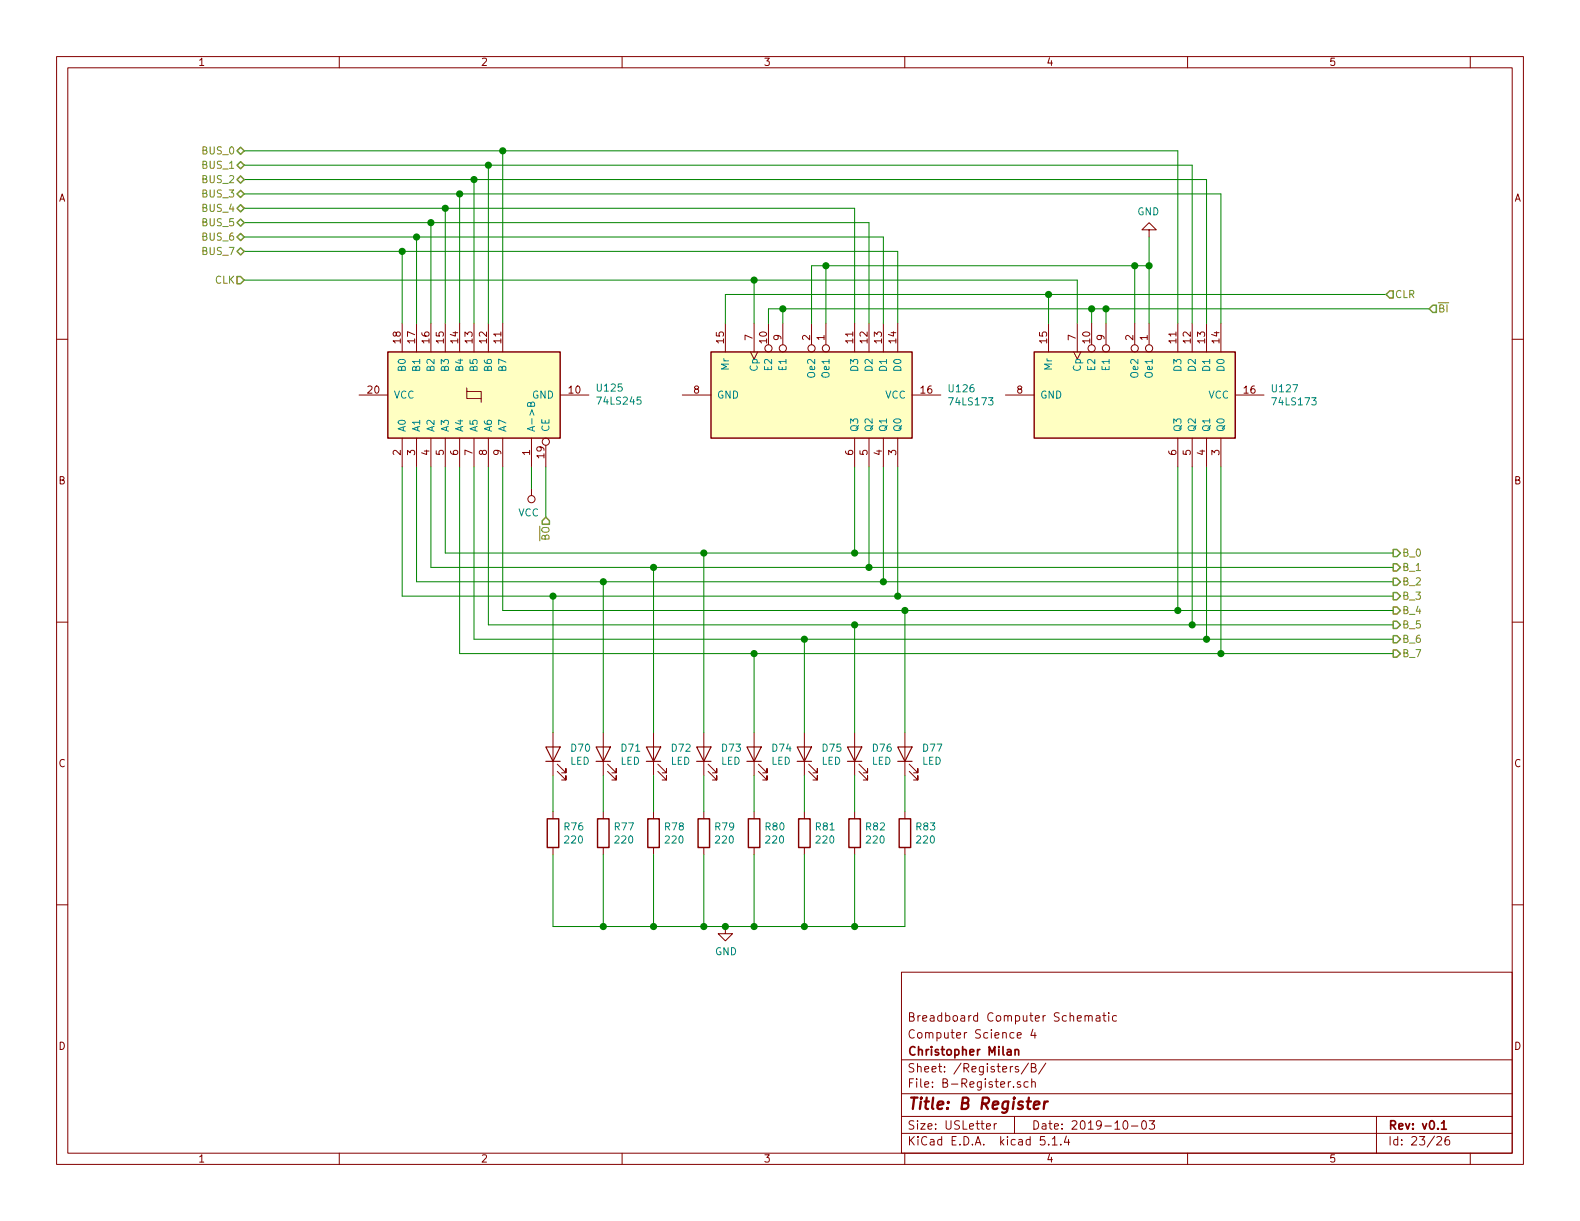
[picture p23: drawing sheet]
<svg xmlns="http://www.w3.org/2000/svg" width="279mm" height="216mm" viewBox="0 0 279 216" stroke-linecap="round" stroke-linejoin="round" font-family="sans-serif">
<defs><g id="words">
<text font-size="2.8" fill="#840000" x="160.4" y="196.2">Title: B Register</text>
<g font-size="2.1" fill="#840000">
<text x="160.4" y="183.6">Computer Science 4</text>
<text x="160.4" y="180.6">Breadboard Computer Schematic</text>
<text x="160.4" y="189.6">Sheet: /Registers/B/</text>
<text x="160.4" y="186.6">Christopher Milan</text>
<text x="160.4" y="192.3">File: B-Register.sch</text>
<text x="160.4" y="202.5">KiCad E.D.A. kicad 5.1.4</text>
<text x="160.4" y="199.7">Size: USLetter</text>
<text x="182.4" y="199.7">Date: 2019-10-03</text>
<text x="245.4" y="199.7">Rev: v0.1</text>
<text x="245.4" y="202.5">Id: 23/26</text>
</g>
<g font-size="1.8" fill="#840000">
<text x="35" y="11.6">1</text>
<text x="85" y="11.6">2</text>
<text x="135" y="11.6">3</text>
<text x="185" y="11.6">4</text>
<text x="235" y="11.6">5</text>
<text x="10.4" y="35.6">A</text>
<text x="267.8" y="35.6">A</text>
<text x="70.9" y="60.7" transform="rotate(-90 70.9 60.7)">18</text>
<text x="73.4" y="60.7" transform="rotate(-90 73.4 60.7)">17</text>
<text x="75.9" y="60.7" transform="rotate(-90 75.9 60.7)">16</text>
<text x="78.5" y="60.7" transform="rotate(-90 78.5 60.7)">15</text>
<text x="81" y="60.7" transform="rotate(-90 81 60.7)">14</text>
<text x="83.6" y="60.7" transform="rotate(-90 83.6 60.7)">13</text>
<text x="86.1" y="60.7" transform="rotate(-90 86.1 60.7)">12</text>
<text x="88.6" y="60.7" transform="rotate(-90 88.6 60.7)">11</text>
<text x="128" y="60.7" transform="rotate(-90 128 60.7)">15</text>
<text x="133.1" y="60.2" transform="rotate(-90 133.1 60.2)">7</text>
<text x="135.6" y="60.7" transform="rotate(-90 135.6 60.7)">10</text>
<text x="138.2" y="60.2" transform="rotate(-90 138.2 60.2)">9</text>
<text x="143.3" y="60.2" transform="rotate(-90 143.3 60.2)">2</text>
<text x="145.8" y="60.2" transform="rotate(-90 145.8 60.2)">1</text>
<text x="150.9" y="60.7" transform="rotate(-90 150.9 60.7)">11</text>
<text x="153.4" y="60.7" transform="rotate(-90 153.4 60.7)">12</text>
<text x="156" y="60.7" transform="rotate(-90 156 60.7)">13</text>
<text x="158.5" y="60.7" transform="rotate(-90 158.5 60.7)">14</text>
<text x="185.2" y="60.7" transform="rotate(-90 185.2 60.7)">15</text>
<text x="190.2" y="60.2" transform="rotate(-90 190.2 60.2)">7</text>
<text x="192.8" y="60.7" transform="rotate(-90 192.8 60.7)">10</text>
<text x="195.3" y="60.2" transform="rotate(-90 195.3 60.2)">9</text>
<text x="200.4" y="60.2" transform="rotate(-90 200.4 60.2)">2</text>
<text x="202.9" y="60.2" transform="rotate(-90 202.9 60.2)">1</text>
<text x="208" y="60.7" transform="rotate(-90 208 60.7)">11</text>
<text x="210.6" y="60.7" transform="rotate(-90 210.6 60.7)">12</text>
<text x="213.1" y="60.7" transform="rotate(-90 213.1 60.7)">13</text>
<text x="215.6" y="60.7" transform="rotate(-90 215.6 60.7)">14</text>
<text x="65.1" y="69.6">20</text>
<text x="100.6" y="69.6">10</text>
<text x="122.7" y="69.6">8</text>
<text x="162.9" y="69.6">16</text>
<text x="179.9" y="69.6">8</text>
<text x="220" y="69.6">16</text>
<text x="70.9" y="80.5" transform="rotate(-90 70.9 80.5)">2</text>
<text x="73.4" y="80.5" transform="rotate(-90 73.4 80.5)">3</text>
<text x="75.9" y="80.5" transform="rotate(-90 75.9 80.5)">4</text>
<text x="78.5" y="80.5" transform="rotate(-90 78.5 80.5)">5</text>
<text x="81" y="80.5" transform="rotate(-90 81 80.5)">6</text>
<text x="83.6" y="80.5" transform="rotate(-90 83.6 80.5)">7</text>
<text x="86.1" y="80.5" transform="rotate(-90 86.1 80.5)">8</text>
<text x="88.6" y="80.5" transform="rotate(-90 88.6 80.5)">9</text>
<text x="93.7" y="80.5" transform="rotate(-90 93.7 80.5)">1</text>
<text x="96.3" y="81" transform="rotate(-90 96.3 81)">19</text>
<text x="150.9" y="80.5" transform="rotate(-90 150.9 80.5)">6</text>
<text x="153.4" y="80.5" transform="rotate(-90 153.4 80.5)">5</text>
<text x="156" y="80.5" transform="rotate(-90 156 80.5)">4</text>
<text x="158.5" y="80.5" transform="rotate(-90 158.5 80.5)">3</text>
<text x="208" y="80.5" transform="rotate(-90 208 80.5)">6</text>
<text x="210.6" y="80.5" transform="rotate(-90 210.6 80.5)">5</text>
<text x="213.1" y="80.5" transform="rotate(-90 213.1 80.5)">4</text>
<text x="215.6" y="80.5" transform="rotate(-90 215.6 80.5)">3</text>
<text x="10.4" y="85.6">B</text>
<text x="267.8" y="85.6">B</text>
<text x="10.4" y="135.6">C</text>
<text x="267.8" y="135.6">C</text>
<text x="10.4" y="185.6">D</text>
<text x="267.8" y="185.6">D</text>
<text x="35" y="205.5">1</text>
<text x="85" y="205.5">2</text>
<text x="135" y="205.5">3</text>
<text x="185" y="205.5">4</text>
<text x="235" y="205.5">5</text>
</g>
<g font-size="1.8" fill="#848400">
<text x="36" y="29.8">BUS_1</text>
<text x="36" y="27.3">BUS_0</text>
<text x="36" y="32.4">BUS_2</text>
<text x="36" y="34.9">BUS_3</text>
<text x="36" y="37.5">BUS_4</text>
<text x="36" y="40">BUS_5</text>
<text x="36" y="42.5">BUS_6</text>
<text x="36" y="45.1">BUS_7</text>
<text x="38" y="50.2">CLK</text>
<text x="246.6" y="52.7">CLR</text>
<text x="254.3" y="55.2">BI</text>
<text x="97.2" y="95.6" transform="rotate(-90 97.2 95.6)">BO</text>
<text x="247.9" y="101">B_1</text>
<text x="247.9" y="98.4">B_0</text>
<text x="247.9" y="106">B_3</text>
<text x="247.9" y="103.5">B_2</text>
<text x="247.9" y="113.7">B_6</text>
<text x="247.9" y="111.1">B_5</text>
<text x="247.9" y="108.6">B_4</text>
<text x="247.9" y="116.2">B_7</text>
</g>
<g font-size="1.8" fill="#008484">
<text x="201.1" y="38.1">GND</text>
<text x="71.8" y="65.5" transform="rotate(-90 71.8 65.5)">B0</text>
<text x="74.3" y="65.5" transform="rotate(-90 74.3 65.5)">B1</text>
<text x="76.8" y="65.5" transform="rotate(-90 76.8 65.5)">B2</text>
<text x="79.4" y="65.5" transform="rotate(-90 79.4 65.5)">B3</text>
<text x="81.9" y="65.5" transform="rotate(-90 81.9 65.5)">B4</text>
<text x="84.5" y="65.5" transform="rotate(-90 84.5 65.5)">B5</text>
<text x="87" y="65.5" transform="rotate(-90 87 65.5)">B6</text>
<text x="89.5" y="65.5" transform="rotate(-90 89.5 65.5)">B7</text>
<text x="128.9" y="65.4" transform="rotate(-90 128.9 65.4)">Mr</text>
<text x="134" y="65.6" transform="rotate(-90 134 65.6)">Cp</text>
<text x="136.5" y="65.4" transform="rotate(-90 136.5 65.4)">E2</text>
<text x="139.1" y="65.4" transform="rotate(-90 139.1 65.4)">E1</text>
<text x="151.8" y="65.5" transform="rotate(-90 151.8 65.5)">D3</text>
<text x="154.3" y="65.5" transform="rotate(-90 154.3 65.5)">D2</text>
<text x="156.8" y="65.5" transform="rotate(-90 156.8 65.5)">D1</text>
<text x="159.4" y="65.5" transform="rotate(-90 159.4 65.5)">D0</text>
<text x="186.1" y="65.4" transform="rotate(-90 186.1 65.4)">Mr</text>
<text x="191.1" y="65.6" transform="rotate(-90 191.1 65.6)">Cp</text>
<text x="193.7" y="65.4" transform="rotate(-90 193.7 65.4)">E2</text>
<text x="196.2" y="65.4" transform="rotate(-90 196.2 65.4)">E1</text>
<text x="208.9" y="65.5" transform="rotate(-90 208.9 65.5)">D3</text>
<text x="211.5" y="65.5" transform="rotate(-90 211.5 65.5)">D2</text>
<text x="214" y="65.5" transform="rotate(-90 214 65.5)">D1</text>
<text x="216.5" y="65.5" transform="rotate(-90 216.5 65.5)">D0</text>
<text x="69.6" y="70.5">VCC</text>
<text x="94.1" y="70.5">GND</text>
<text x="105.7" y="69.2">U125</text>
<text x="105.9" y="71.6">74LS245</text>
<text x="126.7" y="70.5">GND</text>
<text x="144.1" y="66.6" transform="rotate(-90 144.1 66.6)">Oe2</text>
<text x="146.7" y="66.6" transform="rotate(-90 146.7 66.6)">Oe1</text>
<text x="156.5" y="70.5">VCC</text>
<text x="167.9" y="69.4">U126</text>
<text x="168.1" y="71.7">74LS173</text>
<text x="183.9" y="70.5">GND</text>
<text x="201.3" y="66.6" transform="rotate(-90 201.3 66.6)">Oe2</text>
<text x="203.8" y="66.6" transform="rotate(-90 203.8 66.6)">Oe1</text>
<text x="213.7" y="70.5">VCC</text>
<text x="225.1" y="69.4">U127</text>
<text x="225.3" y="71.7">74LS173</text>
<text x="71.8" y="76.5" transform="rotate(-90 71.8 76.5)">A0</text>
<text x="74.3" y="76.5" transform="rotate(-90 74.3 76.5)">A1</text>
<text x="76.8" y="76.5" transform="rotate(-90 76.8 76.5)">A2</text>
<text x="79.4" y="76.5" transform="rotate(-90 79.4 76.5)">A3</text>
<text x="81.9" y="76.5" transform="rotate(-90 81.9 76.5)">A4</text>
<text x="84.5" y="76.5" transform="rotate(-90 84.5 76.5)">A5</text>
<text x="87" y="76.5" transform="rotate(-90 87 76.5)">A6</text>
<text x="89.5" y="76.5" transform="rotate(-90 89.5 76.5)">A7</text>
<text x="94.6" y="76.5" transform="rotate(-90 94.6 76.5)">A-&gt;B</text>
<text x="97.2" y="76.5" transform="rotate(-90 97.2 76.5)">CE</text>
<text x="151.8" y="76.5" transform="rotate(-90 151.8 76.5)">Q3</text>
<text x="154.3" y="76.5" transform="rotate(-90 154.3 76.5)">Q2</text>
<text x="156.8" y="76.5" transform="rotate(-90 156.8 76.5)">Q1</text>
<text x="159.4" y="76.5" transform="rotate(-90 159.4 76.5)">Q0</text>
<text x="208.9" y="76.5" transform="rotate(-90 208.9 76.5)">Q3</text>
<text x="211.5" y="76.5" transform="rotate(-90 211.5 76.5)">Q2</text>
<text x="214" y="76.5" transform="rotate(-90 214 76.5)">Q1</text>
<text x="216.5" y="76.5" transform="rotate(-90 216.5 76.5)">Q0</text>
<text x="91.6" y="91.3">VCC</text>
<text x="100.8" y="135.2">LED</text>
<text x="101" y="132.9">D70</text>
<text x="109.7" y="135.2">LED</text>
<text x="109.9" y="132.9">D71</text>
<text x="118.6" y="135.2">LED</text>
<text x="118.8" y="132.9">D72</text>
<text x="127.5" y="135.2">LED</text>
<text x="127.7" y="132.9">D73</text>
<text x="136.4" y="135.2">LED</text>
<text x="136.6" y="132.9">D74</text>
<text x="145.3" y="135.2">LED</text>
<text x="145.5" y="132.9">D75</text>
<text x="154.2" y="135.2">LED</text>
<text x="154.4" y="132.9">D76</text>
<text x="163" y="135.2">LED</text>
<text x="163.3" y="132.9">D77</text>
<text x="99.8" y="146.8">R76</text>
<text x="100" y="149.1">220</text>
<text x="108.7" y="146.8">R77</text>
<text x="108.9" y="149.1">220</text>
<text x="117.6" y="146.8">R78</text>
<text x="117.8" y="149.1">220</text>
<text x="126.5" y="146.8">R79</text>
<text x="126.6" y="149.1">220</text>
<text x="135.4" y="146.8">R80</text>
<text x="135.5" y="149.1">220</text>
<text x="144.3" y="146.8">R81</text>
<text x="144.4" y="149.1">220</text>
<text x="153.2" y="146.8">R82</text>
<text x="153.3" y="149.1">220</text>
<text x="162.1" y="146.8">R83</text>
<text x="162.2" y="149.1">220</text>
<text x="126.4" y="168.9">GND</text>
</g>
</g></defs>
<g fill="none" stroke="#840000" stroke-width=".18">
<path d="M10 10h259.4v195.9h-259.4zM12 12h255.4v191.9h-255.4zM60 10v2M110 10v2M160 10v2M210 10v2M260 10v2M10 60h2M71.1 57.2v5M73.7 57.2v5M76.2 57.2v5M78.7 57.2v5"/>
<path d="M81.3 57.2v5M83.8 57.2v5M86.4 57.2v5M88.9 57.2v5M128.3 57.2v5M133.3 57.2v5M135.9 57.2v3.8M138.4 57.2v3.8M143.5 57.2v3.8M146 57.2v3.8M151.1 57.2v5M153.7 57.2v5"/>
<path d="M156.2 57.2v5M158.7 57.2v5M185.4 57.2v5M190.5 57.2v5M193 57.2v3.8M195.6 57.2v3.8M200.7 57.2v3.8M203.2 40.6h1.3l-1.3-1.2-1.3 1.2h1.3v1.3M203.2 57.2v3.8M208.3 57.2v5M210.8 57.2v5M213.4 57.2v5"/>
<path d="M215.9 57.2v5M267.4 60h2M63.5 69.9h5.1M71.1 77.5v5.1M73.7 77.5v5.1M76.2 77.5v5.1M78.7 77.5v5.1M81.3 77.5v5.1M82.5 69.2v1.3h2.6M82.5 68.6v.6h2.6v1.9M83.8 77.5v5.1M86.4 77.5v5.1"/>
<path d="M88.9 77.5v5.1M94 77.5v5.1M96.5 78.7v3.9M99.1 69.9h5M120.6 69.9h5.1M132.7 62.2l.6 1.3 .7-1.3M151.1 77.5v5.1M153.7 77.5v5.1M156.2 77.5v5.1M158.7 77.5v5.1M161.3 69.9h5.1M177.8 69.9h5.1"/>
<path d="M189.9 62.2l.6 1.3 .6-1.3M208.3 77.5v5.1M210.8 77.5v5.1M213.4 77.5v5.1M215.9 77.5v5.1M218.4 69.9h5.1M94 86.4v1.2M10 110h2M267.4 110h2M97.8 129.5v7.7M98.6 136.4l1.5 1.5v-.7v.7h-.8M98.6 135.1l1.5 1.6v-.8v.8h-.8"/>
<path d="M106.7 129.5v7.7M107.4 136.4l1.6 1.5v-.7v.7h-.8M107.4 135.1l1.6 1.6v-.8v.8h-.8M115.6 129.5v7.7M116.3 136.4l1.6 1.5v-.7v.7h-.8M116.3 135.1l1.6 1.6v-.8v.8h-.8M124.5 129.5v7.7M125.2 136.4l1.5 1.5v-.7v.7h-.7M125.2 135.1l1.5 1.6v-.8v.8h-.7M133.3 129.5v7.7M134.1 136.4l1.5 1.5v-.7v.7h-.7M134.1 135.1l1.5 1.6v-.8v.8h-.7"/>
<path d="M142.2 129.5v7.7M143 136.4l1.5 1.5v-.7v.7h-.7M143 135.1l1.5 1.6v-.8v.8h-.7M151.1 129.5v7.7M151.9 136.4l1.5 1.5v-.7v.7h-.7M151.9 135.1l1.5 1.6v-.8v.8h-.7M160 129.5v7.7M160.8 136.4l1.5 1.5v-.7v.7h-.8M160.8 135.1l1.5 1.6v-.8v.8h-.8M10 160h2M97.8 143.5v1.3M97.8 149.9v1.2"/>
<path d="M106.7 143.5v1.3M106.7 149.9v1.2M115.6 143.5v1.3M115.6 149.9v1.2M124.5 143.5v1.3M124.5 149.9v1.2M133.3 143.5v1.3M133.3 149.9v1.2M142.2 143.5v1.3M142.2 149.9v1.2M151.1 143.5v1.3M151.1 149.9v1.2"/>
<path d="M160 143.5v1.3M160 149.9v1.2M267.4 160h2M128.3 163.8v1.3h1.2l-1.2 1.3-1.3-1.3h1.3M159.4 171.9h108v32h-108zM191.9 179.7l.2-.1 .3 .1 .1 .9M192.5 179.8l.2-.2 .4 .1v.9M193.9 179.7h.5l.1 .9M194.5 179.9l-.5 .1-.2 .2 .1 .3 .1 .1 .5-.1M195 179.6h.6M195.2 179.1v1.3l.4 .2M196.1 179.1v.1"/>
<path d="M196.1 179.6v1M197.4 179.7l-.4-.1-.3 .3 .1 .6h.6M159.4 197.4h108M159.4 193.4h108M159.4 187.4h108M174.4 199.2l.8-.2-.1-.2-.4-.1-.3 .2 .1 .7h.6M175.8 198.7v1M176.2 198.7l-.3 .1-.1 .2M179.2 192.1v.2M179.4 197.4v3M179.9 183.1l.7-.2-.1-.2-.4-.1-.2 .2 .1 .7h.5M180.1 188.6h-.4l-.2 .2 .1 .2 .5 .1v.4h-.6"/>
<path d="M180.4 191.3h-.3l-.2 .2 .1 .2 .4 .1v.4h-.5M181.8 191.3h-.4l-.3 .2 .1 .6 .2 .2 .4-.1M181.9 188l-1.3 1.9M182.4 188.8h.5l.2-.2 .1-.3-.3-.2h-.5v1.5h.6l.2-.3a.41 .41 0 0 0-.3-.5M182.4 191.4l.3-.1h.3l.1 1M182.4 190.8v1.5M182.7 182l-.4 1.1h.9M183 182.6v1M184.9 188l-1.2 1.9M198.8 198.2h.3a.94 .94 0 0 1 0 1.5 .8 .8 0 0 1-.6-.7 .8 .8 0 0 1 .3-.8zM200.1 199.1h1.1M202 198.3l.4-.1a.94 .94 0 0 1 0 1.5 .82 .82 0 0 1-.4-1.4z"/>
<path d="M203.2 198.2h1l-.5 .6 .4 .1v.6l-.2 .2-.7-.2M243.4 197.4v6.5M60 203.9v2M110 203.9v2M159.4 200.4h108M160 203.9v2M184.7 201h-.7l-.1 .7 .2-.2 .6 .1 .1 .2-.1 .5-.2 .2-.6-.2M185.4 202.3v.2M186.1 201.4l.4-.4v1.5M186.1 202.5h.8M187.6 202.3v.2M188.6 200.9l-.4 1.1h1"/>
<path d="M189 201.5v1M210 203.9v2M254.1 201.1l.2-.1h.4l.2 .4-.9 1.1h.9M256.2 201a.59 .59 0 0 0-.7 .6l.1 .7 .2 .2 .5-.2 .1-.5-.2-.2-.4-.1-.3 .3M260 203.9v2"/>
<circle cx="96.5" cy="78.1" r=".63"/>
<circle cx="135.9" cy="61.6" r=".63"/>
<circle cx="138.4" cy="61.6" r=".63"/>
<circle cx="143.5" cy="61.6" r=".63"/>
<circle cx="146" cy="61.6" r=".63"/>
<circle cx="193" cy="61.6" r=".63"/>
<circle cx="195.6" cy="61.6" r=".63"/>
<circle cx="200.7" cy="61.6" r=".63"/>
<circle cx="203.2" cy="61.6" r=".63"/>
<circle cx="94" cy="88.3" r=".63"/>
</g>
<path d="M178.1 185.6h.6l.1 1M178.8 185.9l-.5 .1-.2 .2v.3l.2 .1 .5-.1M179.5 185.7l.2-.1h.4v1M179.5 185.6v1M254.9 198.6l.4-.4v1.5M254.9 199.7h.9" fill="none" stroke="#840000" stroke-width=".3"/>
<path d="M182.8 195.4l1-.2-.1-.4h-.7l-.2 1 .2 .3 .6-.1M184.7 194.8l-.1 1.3M185.3 194.8a.5 .5 0 0 0-.6 .3" fill="none" stroke="#840000" stroke-width=".41"/>
<g fill="#ffffc2" stroke="#ffffc2" stroke-width=".18">
<path d="M68.6 62.2h30.5v15.3h-30.5z"/>
<path d="M182.9 62.2h35.5v15.3h-35.5z"/>
<path d="M125.7 62.2h35.6v15.3h-35.6z"/>
</g>
<path d="M68.6 62.2h30.5v15.3h-30.5zM125.7 62.2h35.6v15.3h-35.6zM182.9 62.2h35.5v15.3h-35.5zM96.8 144.8h2v5.1h-2zM105.7 144.8h2v5.1h-2zM114.6 144.8h2v5.1h-2zM123.4 144.8h2.1v5.1h-2.1zM132.3 144.8h2.1v5.1h-2.1zM141.2 144.8h2.1v5.1h-2.1zM150.1 144.8h2v5.1h-2zM159 144.8h2v5.1h-2z" fill="none" stroke="#840000" stroke-width=".25"/>
<path d="M93.9 71.4l.2-.3h.2l.2 .2v.5h-1.2l.1-.6h.2l.2 .1 .1 .5" fill="none" stroke="#008484" stroke-width=".18"/>
<g fill="none" stroke="#840000" stroke-width=".2">
<path d="M96.5 132.1h2.6l-1.3 2.5zM96.5 134.6h2.6M105.4 132.1h2.5l-1.2 2.5zM105.4 134.6h2.5M114.3 132.1h2.5l-1.2 2.5zM114.3 134.6h2.5M123.2 132.1h2.5l-1.2 2.5zM123.2 134.6h2.5M132.1 132.1h2.5l-1.3 2.5zM132.1 134.6h2.5M141 132.1h2.5l-1.3 2.5zM141 134.6h2.5"/>
<path d="M149.9 132.1h2.5l-1.3 2.5zM149.9 134.6h2.5M158.7 132.1h2.6l-1.3 2.5zM158.7 134.6h2.6"/>
</g>
<g fill="none" stroke="#008400" stroke-width=".18">
<path d="M43.2 36.8h107.9v20.4M43.2 26.7h165.1v30.5M43.2 34.3h172.7v22.9M43.2 39.4h110.5v17.8M43.2 31.8h170.2v25.4M43.2 29.2h167.6v28M76.2 39.4v17.8M78.7 36.8v20.4M81.3 34.3v22.9M83.8 31.8v25.4M86.4 29.2v28M88.9 26.7v30.5"/>
<path d="M43.2 44.5h115.5v12.7M43.2 41.9h113v15.3M43.2 49.5h147.3v7.7M71.1 44.5v12.7M73.7 41.9v15.3M133.3 49.5v7.7M138.4 54.6v2.6M146 47v10.2M185.4 52.1v5.1M193 54.6v2.6M195.6 54.6v2.6M200.7 47v10.2"/>
<path d="M203.2 41.9v15.3M203.2 47h-59.7v10.2M245.1 52.1h-116.8v5.1M252.7 54.6h-116.8v2.6M71.1 82.6v22.8h175.3M73.7 82.6v20.3h172.7M76.2 82.6v17.7h170.2M78.7 82.6v15.2h167.7M81.3 82.6v33h165.1M83.8 82.6v30.4h162.6M86.4 82.6v27.9h160M88.9 82.6v25.4h157.5"/>
<path d="M94 82.6v3.8M96.5 82.6v8.8M124.5 97.8v31.7M151.1 82.6v15.2M153.7 82.6v17.7M156.2 82.6v20.3M158.7 82.6v22.8M208.3 82.6v25.4M210.8 82.6v27.9M213.4 82.6v30.4M215.9 82.6v33M97.8 105.4v24.1"/>
<path d="M106.7 102.9v26.6M115.6 100.3v29.2M133.3 115.6v13.9M142.2 113v16.5M151.1 110.5v19M160 108v21.5M97.8 137.2v6.3M106.7 137.2v6.3M115.6 137.2v6.3M124.5 137.2v6.3M133.3 137.2v6.3M142.2 137.2v6.3"/>
<path d="M151.1 137.2v6.3M160 137.2v6.3M97.8 151.1v12.7h62.2v-12.7M106.7 151.1v12.7M115.6 151.1v12.7M124.5 151.1v12.7M133.3 151.1v12.7M142.2 151.1v12.7M151.1 151.1v12.7"/>
</g>
<g fill="none" stroke="#848400" stroke-width=".25">
<path d="M41.9 36.8l.6-.6 .7 .6-.7 .7zM41.9 39.4l.6-.7 .7 .7-.7 .6zM41.9 31.8l.6-.7 .7 .7-.7 .6zM41.9 34.3l.6-.6 .7 .6-.7 .6zM42.5 28.6l.7 .6-.7 .6-.6-.6zM42.5 26l.7 .7-.7 .6-.6-.6zM41.9 41.9l.6-.6 .7 .6-.7 .6zM41.9 44.5l.6-.7 .7 .7-.7 .6zM41.9 48.9h.6l.7 .6-.7 .7h-.6zM245.7 51.4h.7v1.3h-.7l-.6-.6zM253.4 54h.6v1.2h-.6l-.7-.6zM96.5 91.4l.7 .7v.6h-1.3v-.6z"/>
<path d="M246.4 99.7h.6l.6 .6-.6 .7h-.6zM246.4 97.2h.6l.6 .6-.6 .6h-.6zM246.4 114.9h.6l.6 .7-.6 .6h-.6zM246.4 112.4h.6l.6 .6-.6 .7h-.6zM246.4 109.9h.6l.6 .6-.6 .6h-.6zM246.4 107.3h.6l.6 .7-.6 .6h-.6zM246.4 104.8h.6l.6 .6-.6 .6h-.6zM246.4 102.2h.6l.6 .7-.6 .6h-.6z"/>
</g>
<g fill="#008400" stroke="#008400" stroke-width=".25">
<circle cx="138.4" cy="54.6" r=".51"/>
<circle cx="185.4" cy="52.1" r=".51"/>
<circle cx="200.7" cy="47" r=".51"/>
<circle cx="193" cy="54.6" r=".51"/>
<circle cx="195.6" cy="54.6" r=".51"/>
<circle cx="203.2" cy="47" r=".51"/>
<circle cx="146.1" cy="47" r=".51"/>
<circle cx="151.1" cy="110.5" r=".51"/>
<circle cx="71.1" cy="44.5" r=".51"/>
<circle cx="73.7" cy="41.9" r=".51"/>
<circle cx="76.2" cy="39.4" r=".51"/>
<circle cx="78.7" cy="36.8" r=".51"/>
<circle cx="81.3" cy="34.3" r=".51"/>
<circle cx="83.8" cy="31.8" r=".51"/>
<circle cx="86.4" cy="29.2" r=".51"/>
<circle cx="88.9" cy="26.7" r=".51"/>
<circle cx="133.4" cy="49.5" r=".51"/>
<circle cx="97.8" cy="105.4" r=".51"/>
<circle cx="106.7" cy="102.9" r=".51"/>
<circle cx="115.6" cy="100.3" r=".51"/>
<circle cx="124.5" cy="97.8" r=".51"/>
<circle cx="133.4" cy="115.6" r=".51"/>
<circle cx="142.2" cy="113" r=".51"/>
<circle cx="151.1" cy="97.8" r=".51"/>
<circle cx="160" cy="108" r=".51"/>
<circle cx="128.3" cy="163.8" r=".51"/>
<circle cx="133.4" cy="163.8" r=".51"/>
<circle cx="142.2" cy="163.8" r=".51"/>
<circle cx="151.1" cy="163.8" r=".51"/>
<circle cx="124.5" cy="163.8" r=".51"/>
<circle cx="115.6" cy="163.8" r=".51"/>
<circle cx="106.7" cy="163.8" r=".51"/>
<circle cx="215.9" cy="115.6" r=".51"/>
<circle cx="213.4" cy="113" r=".51"/>
<circle cx="210.8" cy="110.5" r=".51"/>
<circle cx="208.3" cy="108" r=".51"/>
<circle cx="158.8" cy="105.4" r=".51"/>
<circle cx="156.2" cy="102.9" r=".51"/>
<circle cx="153.7" cy="100.3" r=".51"/>
</g>
<use href="#words"/>
</svg>
